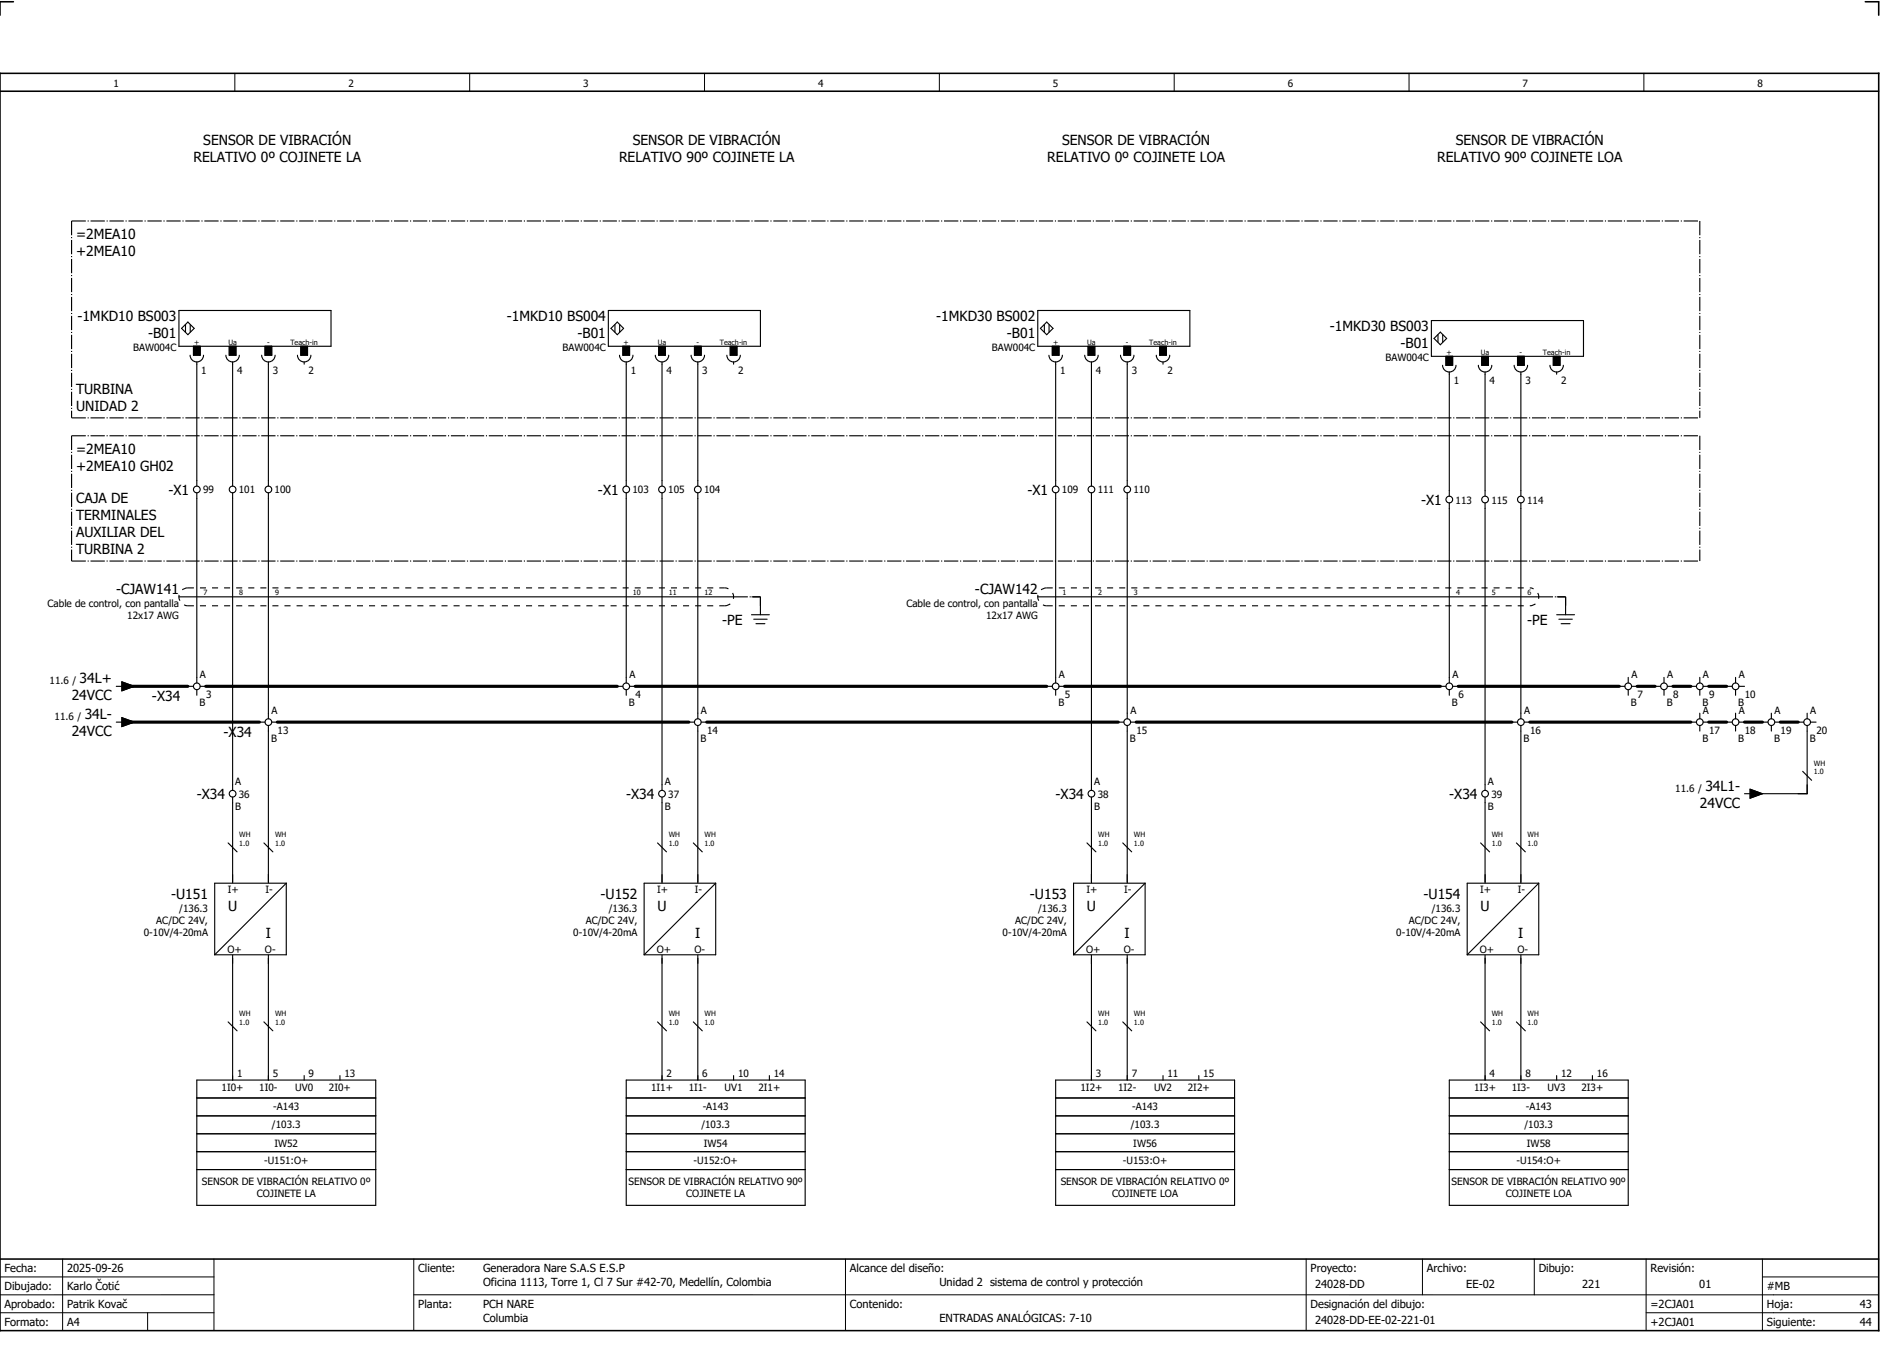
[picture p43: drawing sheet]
<svg xmlns="http://www.w3.org/2000/svg" width="421mm" height="301mm" viewBox="0 0 421 301" stroke-linecap="round" stroke-linejoin="round" font-family="sans-serif">
<defs><g id="words">
<g font-size="3.1">
<text x="45.4" y="32.5">SENSOR DE VIBRACIÓN</text>
<text x="141.4" y="32.5">SENSOR DE VIBRACIÓN</text>
<text x="237.4" y="32.5">SENSOR DE VIBRACIÓN</text>
<text x="325.4" y="32.5">SENSOR DE VIBRACIÓN</text>
<text x="43.2" y="36.3">RELATIVO 0º COJINETE LA</text>
<text x="138.4" y="36.3">RELATIVO 90º COJINETE LA</text>
<text x="234.1" y="36.3">RELATIVO 0º COJINETE LOA</text>
<text x="321.3" y="36.3">RELATIVO 90º COJINETE LOA</text>
<text x="17" y="53.5">=2MEA10</text>
<text x="17" y="57.3">+2MEA10</text>
<text x="17.3" y="71.8">-1MKD10 BS003</text>
<text x="113.3" y="71.8">-1MKD10 BS004</text>
<text x="209.3" y="71.8">-1MKD30 BS002</text>
<text x="33.1" y="75.5">-B01</text>
<text x="129.1" y="75.5">-B01</text>
<text x="225.1" y="75.5">-B01</text>
<text x="297.3" y="74">-1MKD30 BS003</text>
<text x="313.1" y="77.8">-B01</text>
<text x="17" y="88">TURBINA</text>
<text x="17" y="91.8">UNIDAD 2</text>
<text x="17" y="101.5">=2MEA10</text>
<text x="17" y="105.3">+2MEA10 GH02</text>
<text x="17" y="112.5">CAJA DE</text>
<text x="37.7" y="110.6">-X1</text>
<text x="133.7" y="110.6">-X1</text>
<text x="229.7" y="110.6">-X1</text>
<text x="317.7" y="112.9">-X1</text>
<text x="17" y="116.3">TERMINALES</text>
<text x="17" y="120">AUXILIAR DEL</text>
<text x="17" y="123.8">TURBINA 2</text>
<text x="26" y="132.8">-CJAW141</text>
<text x="218" y="132.8">-CJAW142</text>
<text x="161.4" y="139.6">-PE</text>
<text x="341.4" y="139.6">-PE</text>
<text x="17.8" y="152.8">34L+</text>
<text x="16" y="156.5">24VCC</text>
<text x="18.9" y="160.8">34L-</text>
<text x="34" y="156.7">-X34</text>
<text x="16" y="164.5">24VCC</text>
<text x="50" y="164.7">-X34</text>
<text x="44" y="178.6">-X34</text>
<text x="140" y="178.6">-X34</text>
<text x="236" y="178.6">-X34</text>
<text x="324" y="178.6">-X34</text>
<text x="381.2" y="176.8">34L1-</text>
<text x="380" y="180.5">24VCC</text>
<text x="38.2" y="201">-U151</text>
<text x="51" y="203.6">U</text>
<text x="134.2" y="201">-U152</text>
<text x="147" y="203.6">U</text>
<text x="230.2" y="201">-U153</text>
<text x="243" y="203.6">U</text>
<text x="318.2" y="201">-U154</text>
<text x="331" y="203.6">U</text>
<text x="59.4" y="209.6">I</text>
<text x="155.4" y="209.6">I</text>
<text x="251.4" y="209.6">I</text>
<text x="339.4" y="209.6">I</text>
</g>
<g font-size="2.5">
<text x="1" y="284.4">Fecha:</text>
<text x="15" y="284.4">2025-09-26</text>
<text x="93.5" y="284.4">Cliente:</text>
<text x="108" y="284.4">Generadora Nare S.A.S E.S.P</text>
<text x="108" y="287.4">Oficina 1113, Torre 1, Cl 7 Sur #42-70, Medellín, Colombia</text>
<text x="190" y="284.4">Alcance del diseño:</text>
<text x="210" y="287.4">Unidad 2 sistema de control y protección</text>
<text x="293" y="284.4">Proyecto:</text>
<text x="294" y="287.9">24028-DD</text>
<text x="319" y="284.4">Archivo:</text>
<text x="327.8" y="287.9">EE-02</text>
<text x="344" y="284.4">Dibujo:</text>
<text x="353.7" y="287.9">221</text>
<text x="369" y="284.4">Revisión:</text>
<text x="379.9" y="287.9">01</text>
<text x="1" y="288.4">Dibujado:</text>
<text x="1" y="292.4">Aprobado:</text>
<text x="15" y="288.4">Karlo Čotić</text>
<text x="15" y="292.4">Patrik Kovač</text>
<text x="93.5" y="292.4">Planta:</text>
<text x="108" y="292.4">PCH NARE</text>
<text x="190" y="292.4">Contenido:</text>
<text x="293" y="292.4">Designación del dibujo:</text>
<text x="369" y="292.4">=2CJA01</text>
<text x="395" y="292.4">Hoja:</text>
<text x="395" y="288.4">#MB</text>
<text x="415.8" y="292.4">43</text>
<text x="1" y="296.4">Formato:</text>
<text x="15" y="296.4">A4</text>
<text x="108" y="295.4">Columbia</text>
<text x="210" y="295.4">ENTRADAS ANALÓGICAS: 7-10</text>
<text x="294" y="295.9">24028-DD-EE-02-221-01</text>
<text x="369" y="296.4">+2CJA01</text>
<text x="395" y="296.4">Siguiente:</text>
<text x="415.8" y="296.4">44</text>
</g>
<g font-size="2.2">
<text x="25.4" y="19.4">1</text>
<text x="77.9" y="19.4">2</text>
<text x="130.4" y="19.4">3</text>
<text x="182.9" y="19.4">4</text>
<text x="235.4" y="19.4">5</text>
<text x="287.9" y="19.4">6</text>
<text x="340.4" y="19.4">7</text>
<text x="392.9" y="19.4">8</text>
<text x="29.8" y="78.4">BAW004C</text>
<text x="45" y="83.6">1</text>
<text x="53" y="83.6">4</text>
<text x="61" y="83.6">3</text>
<text x="69" y="83.6">2</text>
<text x="125.8" y="78.4">BAW004C</text>
<text x="141" y="83.6">1</text>
<text x="149" y="83.6">4</text>
<text x="157" y="83.6">3</text>
<text x="165" y="83.6">2</text>
<text x="221.8" y="78.4">BAW004C</text>
<text x="237" y="83.6">1</text>
<text x="245" y="83.6">4</text>
<text x="253" y="83.6">3</text>
<text x="261" y="83.6">2</text>
<text x="309.8" y="80.7">BAW004C</text>
<text x="325" y="85.9">1</text>
<text x="333" y="85.9">4</text>
<text x="341" y="85.9">3</text>
<text x="349" y="85.9">2</text>
<text x="45.4" y="110.3">99</text>
<text x="53.4" y="110.3">101</text>
<text x="61.4" y="110.3">100</text>
<text x="141.4" y="110.3">103</text>
<text x="149.4" y="110.3">105</text>
<text x="157.4" y="110.3">104</text>
<text x="237.4" y="110.3">109</text>
<text x="245.4" y="110.3">111</text>
<text x="253.4" y="110.3">110</text>
<text x="325.4" y="112.5">113</text>
<text x="333.4" y="112.5">115</text>
<text x="341.4" y="112.5">114</text>
<text x="10.6" y="135.6">Cable de control, con pantalla</text>
<text x="202.6" y="135.6">Cable de control, con pantalla</text>
<text x="28.5" y="138.3">12x17 AWG</text>
<text x="220.5" y="138.3">12x17 AWG</text>
<text x="11.1" y="152.9">11.6 /</text>
<text x="44.7" y="151.6">A</text>
<text x="140.7" y="151.6">A</text>
<text x="236.7" y="151.6">A</text>
<text x="324.7" y="151.6">A</text>
<text x="364.7" y="151.6">A</text>
<text x="372.7" y="151.6">A</text>
<text x="380.7" y="151.6">A</text>
<text x="388.7" y="151.6">A</text>
<text x="12.2" y="160.9">11.6 /</text>
<text x="44.6" y="157.9">B</text>
<text x="46.1" y="156">3</text>
<text x="60.7" y="159.6">A</text>
<text x="140.6" y="157.9">B</text>
<text x="142.1" y="156">4</text>
<text x="156.7" y="159.6">A</text>
<text x="236.6" y="157.9">B</text>
<text x="238.1" y="156">5</text>
<text x="252.7" y="159.6">A</text>
<text x="324.6" y="157.9">B</text>
<text x="326.1" y="156">6</text>
<text x="340.7" y="159.6">A</text>
<text x="364.6" y="157.9">B</text>
<text x="366.1" y="156">7</text>
<text x="372.6" y="157.9">B</text>
<text x="374.1" y="156">8</text>
<text x="380.6" y="157.9">B</text>
<text x="380.7" y="159.6">A</text>
<text x="382.1" y="156">9</text>
<text x="388.6" y="157.9">B</text>
<text x="388.7" y="159.6">A</text>
<text x="390.1" y="156">10</text>
<text x="396.7" y="159.6">A</text>
<text x="404.7" y="159.6">A</text>
<text x="60.6" y="165.9">B</text>
<text x="62.1" y="164">13</text>
<text x="156.6" y="165.9">B</text>
<text x="158.1" y="164">14</text>
<text x="252.6" y="165.9">B</text>
<text x="254.1" y="164">15</text>
<text x="340.6" y="165.9">B</text>
<text x="342.1" y="164">16</text>
<text x="380.6" y="165.9">B</text>
<text x="382.1" y="164">17</text>
<text x="388.6" y="165.9">B</text>
<text x="390.1" y="164">18</text>
<text x="396.6" y="165.9">B</text>
<text x="398.1" y="164">19</text>
<text x="404.6" y="165.9">B</text>
<text x="406.1" y="164">20</text>
<text x="52.6" y="175.5">A</text>
<text x="53.4" y="178.3">36</text>
<text x="148.6" y="175.5">A</text>
<text x="149.4" y="178.3">37</text>
<text x="244.6" y="175.5">A</text>
<text x="245.4" y="178.3">38</text>
<text x="332.6" y="175.5">A</text>
<text x="333.4" y="178.3">39</text>
<text x="374.5" y="176.9">11.6 /</text>
<text x="52.6" y="181">B</text>
<text x="148.6" y="181">B</text>
<text x="244.6" y="181">B</text>
<text x="332.6" y="181">B</text>
<text x="40.1" y="203.9">/136.3</text>
<text x="50.9" y="199.5">I+</text>
<text x="59.3" y="199.5">I-</text>
<text x="136.1" y="203.9">/136.3</text>
<text x="146.9" y="199.5">I+</text>
<text x="155.3" y="199.5">I-</text>
<text x="232.1" y="203.9">/136.3</text>
<text x="242.9" y="199.5">I+</text>
<text x="251.3" y="199.5">I-</text>
<text x="320.1" y="203.9">/136.3</text>
<text x="330.9" y="199.5">I+</text>
<text x="339.3" y="199.5">I-</text>
<text x="32.1" y="209.3">0-10V/4-20mA</text>
<text x="34.9" y="206.6">AC/DC 24V,</text>
<text x="128.1" y="209.3">0-10V/4-20mA</text>
<text x="130.9" y="206.6">AC/DC 24V,</text>
<text x="224.1" y="209.3">0-10V/4-20mA</text>
<text x="226.9" y="206.6">AC/DC 24V,</text>
<text x="312.1" y="209.3">0-10V/4-20mA</text>
<text x="314.9" y="206.6">AC/DC 24V,</text>
<text x="50.8" y="213">O+</text>
<text x="59.2" y="213">O-</text>
<text x="146.8" y="213">O+</text>
<text x="155.2" y="213">O-</text>
<text x="242.8" y="213">O+</text>
<text x="251.2" y="213">O-</text>
<text x="330.8" y="213">O+</text>
<text x="339.2" y="213">O-</text>
<text x="49.5" y="243.8">1I0+</text>
<text x="53" y="240.7">1</text>
<text x="58" y="243.8">1I0-</text>
<text x="61" y="240.7">5</text>
<text x="66" y="243.8">UV0</text>
<text x="69" y="240.7">9</text>
<text x="73.5" y="243.8">2I0+</text>
<text x="77" y="240.7">13</text>
<text x="145.5" y="243.8">1I1+</text>
<text x="149" y="240.7">2</text>
<text x="154" y="243.8">1I1-</text>
<text x="157" y="240.7">6</text>
<text x="162" y="243.8">UV1</text>
<text x="165" y="240.7">10</text>
<text x="169.5" y="243.8">2I1+</text>
<text x="173" y="240.7">14</text>
<text x="241.5" y="243.8">1I2+</text>
<text x="245" y="240.7">3</text>
<text x="250" y="243.8">1I2-</text>
<text x="253" y="240.7">7</text>
<text x="258" y="243.8">UV2</text>
<text x="261" y="240.7">11</text>
<text x="265.5" y="243.8">2I2+</text>
<text x="269" y="240.7">15</text>
<text x="329.5" y="243.8">1I3+</text>
<text x="333" y="240.7">4</text>
<text x="338" y="243.8">1I3-</text>
<text x="341" y="240.7">8</text>
<text x="346" y="243.8">UV3</text>
<text x="349" y="240.7">12</text>
<text x="353.6" y="243.8">2I3+</text>
<text x="357" y="240.7">16</text>
<text x="61.1" y="248.1">-A143</text>
<text x="157.1" y="248.1">-A143</text>
<text x="253.1" y="248.1">-A143</text>
<text x="341.1" y="248.1">-A143</text>
<text x="60.8" y="252.1">/103.3</text>
<text x="61.4" y="256.3">IW52</text>
<text x="156.8" y="252.1">/103.3</text>
<text x="157.4" y="256.3">IW54</text>
<text x="252.8" y="252.1">/103.3</text>
<text x="253.4" y="256.3">IW56</text>
<text x="340.8" y="252.1">/103.3</text>
<text x="341.4" y="256.3">IW58</text>
<text x="59" y="260.1">-U151:O+</text>
<text x="155" y="260.1">-U152:O+</text>
<text x="251" y="260.1">-U153:O+</text>
<text x="339" y="260.1">-U154:O+</text>
<text x="45.1" y="264.9">SENSOR DE VIBRACIÓN RELATIVO 0º</text>
<text x="57.4" y="267.6">COJINETE LA</text>
<text x="140.5" y="264.9">SENSOR DE VIBRACIÓN RELATIVO 90º</text>
<text x="153.4" y="267.6">COJINETE LA</text>
<text x="237.1" y="264.9">SENSOR DE VIBRACIÓN RELATIVO 0º</text>
<text x="248.6" y="267.6">COJINETE LOA</text>
<text x="324.5" y="264.9">SENSOR DE VIBRACIÓN RELATIVO 90º</text>
<text x="336.6" y="267.6">COJINETE LOA</text>
</g>
<g font-size="1.6">
<text x="43.4" y="77.1">+</text>
<text x="51" y="77.1">Ua</text>
<text x="59.7" y="77.1">-</text>
<text x="64.9" y="77.1">Teach-in</text>
<text x="139.4" y="77.1">+</text>
<text x="147" y="77.1">Ua</text>
<text x="155.7" y="77.1">-</text>
<text x="160.9" y="77.1">Teach-in</text>
<text x="235.4" y="77.1">+</text>
<text x="243" y="77.1">Ua</text>
<text x="251.7" y="77.1">-</text>
<text x="256.9" y="77.1">Teach-in</text>
<text x="323.4" y="79.3">+</text>
<text x="331" y="79.3">Ua</text>
<text x="339.7" y="79.3">-</text>
<text x="344.9" y="79.3">Teach-in</text>
<text x="45.5" y="132.9">7</text>
<text x="53.5" y="132.9">8</text>
<text x="61.5" y="132.9">9</text>
<text x="141.5" y="132.9">10</text>
<text x="149.5" y="132.9">11</text>
<text x="157.5" y="132.9">12</text>
<text x="237.5" y="132.9">1</text>
<text x="245.5" y="132.9">2</text>
<text x="253.5" y="132.9">3</text>
<text x="325.5" y="132.9">4</text>
<text x="333.5" y="132.9">5</text>
<text x="341.5" y="132.9">6</text>
<text x="405.5" y="173.1">1.0</text>
<text x="405.5" y="171.1">WH</text>
<text x="53.5" y="189.1">1.0</text>
<text x="53.5" y="187.1">WH</text>
<text x="61.5" y="189.1">1.0</text>
<text x="61.5" y="187.1">WH</text>
<text x="149.5" y="189.1">1.0</text>
<text x="149.5" y="187.1">WH</text>
<text x="157.5" y="189.1">1.0</text>
<text x="157.5" y="187.1">WH</text>
<text x="245.5" y="189.1">1.0</text>
<text x="245.5" y="187.1">WH</text>
<text x="253.5" y="189.1">1.0</text>
<text x="253.5" y="187.1">WH</text>
<text x="333.5" y="189.1">1.0</text>
<text x="333.5" y="187.1">WH</text>
<text x="341.5" y="189.1">1.0</text>
<text x="341.5" y="187.1">WH</text>
<text x="53.5" y="227.1">WH</text>
<text x="61.5" y="227.1">WH</text>
<text x="149.5" y="227.1">WH</text>
<text x="157.5" y="227.1">WH</text>
<text x="245.5" y="227.1">WH</text>
<text x="253.5" y="227.1">WH</text>
<text x="333.5" y="227.1">WH</text>
<text x="341.5" y="227.1">WH</text>
<text x="53.5" y="229.1">1.0</text>
<text x="61.5" y="229.1">1.0</text>
<text x="149.5" y="229.1">1.0</text>
<text x="157.5" y="229.1">1.0</text>
<text x="245.5" y="229.1">1.0</text>
<text x="253.5" y="229.1">1.0</text>
<text x="333.5" y="229.1">1.0</text>
<text x="341.5" y="229.1">1.0</text>
</g>
</g></defs>
<path d="M0 16.4h420v281h-420zM3 .4h-3v3M417 .4h3v3M0 20.4h420M0 281.4h420" fill="none" stroke="#000" stroke-width=".35"/>
<g fill="none" stroke="#000" stroke-width=".22">
<path d="M52.5 16.4v4M105 16.4v4M157.5 16.4v4M210 16.4v4M262.5 16.4v4M315 16.4v4M367.5 16.4v4M0 285.4h47.8M0 293.4h47.8M14 281.4v16M33 293.4v4M47.8 281.4v16"/>
<path d="M47.8 289.4h-47.8M92.5 281.4v16M92.5 289.4h327.5M189 281.4v16M292 281.4v15.8M318 281.4v8M343 281.4v8M368 281.4v15.8M368 293.4h52M394 285.4h26M394 281.4v15.8"/>
</g>
<g fill="none" stroke="#000" stroke-width=".25">
<path d="M40 69.4h34v8h-34zM40.6 73.4l1.4-1.4 1.4 1.4-1.4 1.4zM41.5 72.5v1.8M42.5 79.4a1.5 1.5 0 0 0 1.5 1.5 1.5 1.5 0 0 0 1.5-1.5M42.5 72.5v1.8M43.2 77.4v2h1.5v-2M50.5 79.4a1.5 1.5 0 0 0 1.5 1.5 1.5 1.5 0 0 0 1.5-1.5M51.3 77.4v2h1.5v-2M58.5 79.4a1.5 1.5 0 0 0 1.5 1.5 1.5 1.5 0 0 0 1.5-1.5M59.3 77.4v2h1.5v-2M66.5 79.4a1.5 1.5 0 0 0 1.5 1.5 1.5 1.5 0 0 0 1.5-1.5M67.3 77.4v2h1.5v-2"/>
<path d="M136 69.4h34v8h-34zM136.6 73.4l1.4-1.4 1.4 1.4-1.4 1.4zM137.5 72.5v1.8M138.5 79.4a1.5 1.5 0 0 0 1.5 1.5 1.5 1.5 0 0 0 1.5-1.5M138.5 72.5v1.8M139.2 77.4v2h1.5v-2M146.5 79.4a1.5 1.5 0 0 0 1.5 1.5 1.5 1.5 0 0 0 1.5-1.5M147.3 77.4v2h1.5v-2M154.5 79.4a1.5 1.5 0 0 0 1.5 1.5 1.5 1.5 0 0 0 1.5-1.5M155.3 77.4v2h1.5v-2M162.5 79.4a1.5 1.5 0 0 0 1.5 1.5 1.5 1.5 0 0 0 1.5-1.5M163.3 77.4v2h1.5v-2"/>
<path d="M232 69.4h34v8h-34zM232.6 73.4l1.4-1.4 1.4 1.4-1.4 1.4zM233.5 72.5v1.8M234.5 79.4a1.5 1.5 0 0 0 1.5 1.5 1.5 1.5 0 0 0 1.5-1.5M234.5 72.5v1.8M235.2 77.4v2h1.5v-2M242.5 79.4a1.5 1.5 0 0 0 1.5 1.5 1.5 1.5 0 0 0 1.5-1.5M243.3 77.4v2h1.5v-2M250.5 79.4a1.5 1.5 0 0 0 1.5 1.5 1.5 1.5 0 0 0 1.5-1.5M251.3 77.4v2h1.5v-2M258.5 79.4a1.5 1.5 0 0 0 1.5 1.5 1.5 1.5 0 0 0 1.5-1.5M259.3 77.4v2h1.5v-2"/>
<path d="M320 71.6h34v8h-34zM320.6 75.6l1.4-1.4 1.4 1.4-1.4 1.5zM321.5 74.8v1.7M322.5 74.8v1.7M323.2 79.6v2h1.5v-2M331.2 79.6v2h1.5v-2M339.3 79.6v2h1.5v-2M347.3 79.6v2h1.5v-2M44 80.9v27.7M52 80.9v27.7M60 80.9v27.7M68 80.9v.5"/>
<path d="M140 80.9v27.7M148 80.9v27.7M156 80.9v27.7M164 80.9v.5M236 80.9v27.7M244 80.9v27.7M252 80.9v27.7M260 80.9v.5M322.5 81.6a1.5 1.5 0 0 0 1.5 1.5 1.5 1.5 0 0 0 1.5-1.5M324 83.1v27.8M330.5 81.6a1.5 1.5 0 0 0 1.5 1.5 1.5 1.5 0 0 0 1.5-1.5M332 83.1v27.8"/>
<path d="M338.5 81.6a1.5 1.5 0 0 0 1.5 1.5 1.5 1.5 0 0 0 1.5-1.5M340 83.1v27.8M346.5 81.6a1.5 1.5 0 0 0 1.5 1.5 1.5 1.5 0 0 0 1.5-1.5M348 83.1v.5M44 110.1v42.5M52 110.1v66.5M60 110.1v50.5M140 110.1v42.5M148 110.1v66.5M156 110.1v50.5M236 110.1v42.5M244 110.1v66.5"/>
<path d="M252 110.1v50.5M324 112.4v40.2M332 112.4v64.2M340 112.4v48.2M40 133.4h124M168 137.4h4M168.5 138.4h3M169 139.4h2M170 135.4v2M232 133.4h112M348 137.4h4M348.5 138.4h3"/>
<path d="M349 139.4h2M350 135.4v2M26 153.4h1.3M27.3 152.4l2.7 1-2.7 1zM42 153.4h1.2M44 154.1v1.3M44.7 153.4h1.3M138 153.4h1.2M140 154.1v1.3M140.7 153.4h1.3M234 153.4h1.2M236 154.1v1.3"/>
<path d="M236.7 153.4h1.3M322 153.4h1.2M324 154.1v1.3M324.7 153.4h1.3M362 153.4h1.3M364 151.4v1.2M364 154.1v1.3M364.8 153.4h1.2M370 153.4h1.2M372 151.4v1.2M372 154.1v1.3M372.7 153.4h1.3"/>
<path d="M378 153.4h1.3M380 151.4v1.2M380 154.1v1.3M380 159.4v1.2M380.7 153.4h1.3M386 153.4h1.3M388 151.4v1.2M388 154.1v1.3M388 159.4v1.2M388.8 153.4h1.2M396 159.4v1.2M404 159.4v1.2"/>
<path d="M26 161.4h1.3M27.3 160.4l2.7 1-2.7 1zM52 178.1v19.3M58 161.4h1.3M60 162.1v35.3M60.8 161.4h1.2M148 178.1v19.3M154 161.4h1.3M156 162.1v35.3M156.8 161.4h1.2M244 178.1v19.3M250 161.4h1.3"/>
<path d="M252 162.1v35.3M252.8 161.4h1.2M332 178.1v19.3M338 161.4h1.3M340 162.1v35.3M340.8 161.4h1.2M378 161.4h1.3M380 162.1v1.3M380.7 161.4h1.3M386 161.4h1.3M388 162.1v1.3M388.8 161.4h1.2"/>
<path d="M390 177.4h1.3M391.3 176.4l2.7 1-2.7 1zM394 161.4h1.2M396 162.1v1.3M396.8 161.4h1.2M402 161.4h1.2M403 172.4l2 2M404 162.1v15.3h-12M404.7 161.4h1.3M51 188.4l2 2M59 188.4l2 2M64 197.4l-16 16"/>
<path d="M64 197.4v16h-16M64 197.4h-16v16M147 188.4l2 2M155 188.4l2 2M160 197.4v16h-16M160 197.4h-16v16M160 197.4l-16 16M243 188.4l2 2M251 188.4l2 2M256 197.4v16h-16M256 197.4h-16v16M256 197.4l-16 16"/>
<path d="M331 188.4l2 2M339 188.4l2 2M344 197.4v16h-16M344 197.4h-16v16M344 197.4l-16 16M52 213.4v28M60 213.4v28M148 213.4v28M156 213.4v28M244 213.4v28M252 213.4v28M332 213.4v28"/>
<path d="M340 213.4v28M51 228.4l2 2M59 228.4l2 2M147 228.4l2 2M155 228.4l2 2M243 228.4l2 2M251 228.4l2 2M331 228.4l2 2M339 228.4l2 2M44 241.4h40v28h-40zM44 249.4h40M44 245.4h40"/>
<path d="M44 257.4h40M44 253.4h40M68 240.4v1M76 240.4v1M140 241.4h40v28h-40zM140 249.4h40M140 245.4h40M140 257.4h40M140 253.4h40M164 240.4v1M172 240.4v1M236 241.4h40v28h-40z"/>
<path d="M236 249.4h40M236 245.4h40M236 257.4h40M236 253.4h40M260 240.4v1M268 240.4v1M324 241.4h40v28h-40zM324 249.4h40M324 245.4h40M324 257.4h40M324 253.4h40M348 240.4v1"/>
<path d="M356 240.4v1M44 261.4h40M140 261.4h40M236 261.4h40M324 261.4h40"/>
<circle cx="44" cy="109.4" r=".75"/>
<circle cx="52" cy="109.4" r=".75"/>
<circle cx="60" cy="109.4" r=".75"/>
<circle cx="140" cy="109.4" r=".75"/>
<circle cx="148" cy="109.4" r=".75"/>
<circle cx="156" cy="109.4" r=".75"/>
<circle cx="236" cy="109.4" r=".75"/>
<circle cx="244" cy="109.4" r=".75"/>
<circle cx="252" cy="109.4" r=".75"/>
<circle cx="324" cy="111.6" r=".75"/>
<circle cx="332" cy="111.6" r=".75"/>
<circle cx="340" cy="111.6" r=".75"/>
<circle cx="44" cy="153.4" r=".75"/>
<circle cx="140" cy="153.4" r=".75"/>
<circle cx="236" cy="153.4" r=".75"/>
<circle cx="324" cy="153.4" r=".75"/>
<circle cx="364" cy="153.4" r=".75"/>
<circle cx="372" cy="153.4" r=".75"/>
<circle cx="380" cy="153.4" r=".75"/>
<circle cx="388" cy="153.4" r=".75"/>
<circle cx="52" cy="177.4" r=".75"/>
<circle cx="60" cy="161.4" r=".75"/>
<circle cx="148" cy="177.4" r=".75"/>
<circle cx="156" cy="161.4" r=".75"/>
<circle cx="244" cy="177.4" r=".75"/>
<circle cx="252" cy="161.4" r=".75"/>
<circle cx="332" cy="177.4" r=".75"/>
<circle cx="340" cy="161.4" r=".75"/>
<circle cx="380" cy="161.4" r=".75"/>
<circle cx="388" cy="161.4" r=".75"/>
<circle cx="396" cy="161.4" r=".75"/>
<circle cx="404" cy="161.4" r=".75"/>
</g>
<g fill="none" stroke="#000" stroke-width=".25" stroke-dasharray="3.2 .4 .3 .4" stroke-linecap="butt">
<path d="M16 49.4h364M16 49.4v44M380 49.4v44M16 93.4h364M16 97.4h364M16 97.4v28M380 97.4v28M16 125.4h364M164 133.4h6M168 133.4h2M170 133.4v2M344 133.4h6"/>
<path d="M348 133.4h2M350 133.4v2"/>
</g>
<g fill="none" stroke="#000" stroke-width=".7">
<path d="M28 153.4h14M46 153.4h92M142 153.4h92M238 153.4h84M326 153.4h36M366 153.4h4M374 153.4h4M382 153.4h4M28 161.4h30M62 161.4h92M158 161.4h92M254 161.4h84"/>
<path d="M342 161.4h36M382 161.4h4M390 161.4h4M398 161.4h4"/>
</g>
<g fill="#000" stroke="#000" stroke-width=".22">
<path d="M43.2 77.4h1.5v2h-1.5zM51.3 77.4h1.5v2h-1.5zM59.3 77.4h1.5v2h-1.5zM67.3 77.4h1.5v2h-1.5zM139.2 77.4h1.5v2h-1.5zM147.3 77.4h1.5v2h-1.5zM155.3 77.4h1.5v2h-1.5zM163.3 77.4h1.5v2h-1.5zM235.2 77.4h1.5v2h-1.5zM243.3 77.4h1.5v2h-1.5zM251.3 77.4h1.5v2h-1.5zM259.3 77.4h1.5v2h-1.5z"/>
<path d="M323.2 79.6h1.5v2h-1.5zM331.2 79.6h1.5v2h-1.5zM339.3 79.6h1.5v2h-1.5zM347.3 79.6h1.5v2h-1.5zM27.3 152.4l2.7 1-2.7 1zM27.3 160.4l2.7 1-2.7 1zM391.3 176.4l2.7 1-2.7 1z"/>
</g>
<path d="M42 135.4h120M42 131.4h120M42 131.4a2 2 0 0 0-2 2 2 2 0 0 0 2 2M162 135.4a2 2 0 0 0 2-2 2 2 0 0 0-2-2M234 135.4h108M234 131.4h108M234 131.4a2 2 0 0 0-2 2 2 2 0 0 0 2 2M342 135.4a2 2 0 0 0 2-2 2 2 0 0 0-2-2" fill="none" stroke="#000" stroke-width=".25" stroke-dasharray="1.4 1.4" stroke-linecap="butt"/>
<use href="#words"/>
</svg>
